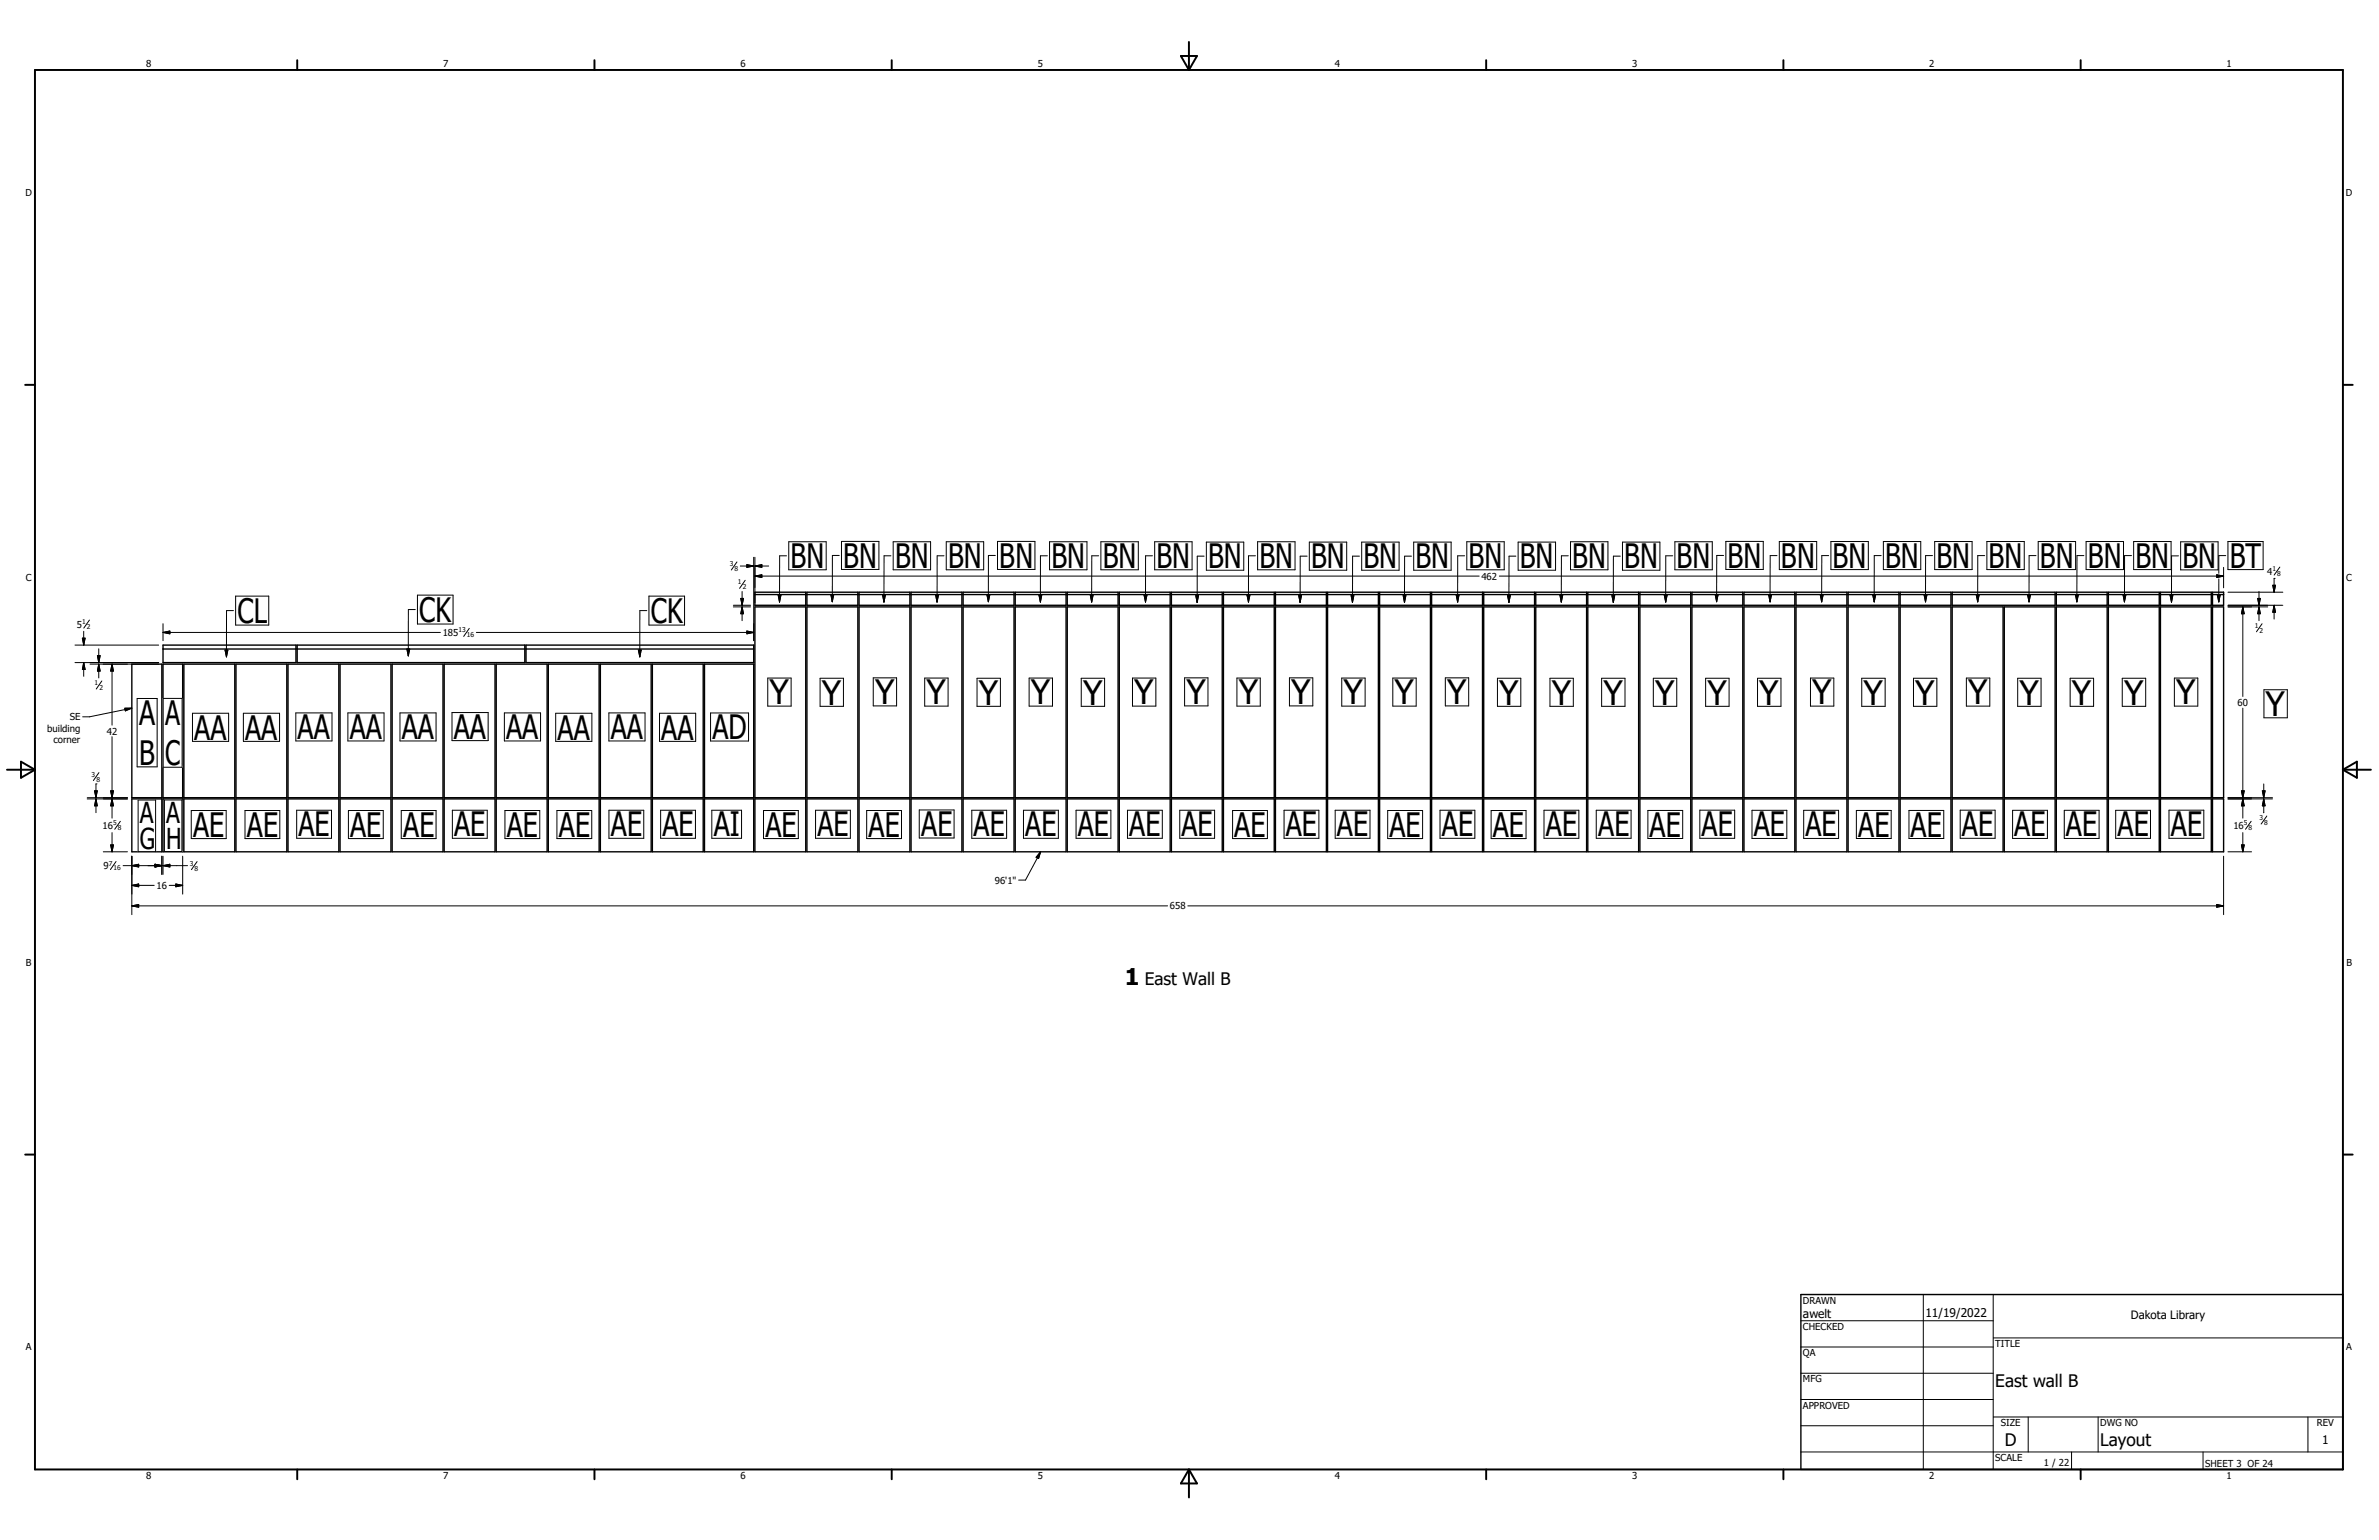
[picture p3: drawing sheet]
<svg xmlns="http://www.w3.org/2000/svg" width="864mm" height="559mm" viewBox="0 0 864 559" stroke-linecap="round" stroke-linejoin="round" font-family="sans-serif">
<defs><g id="words">
<g font-size="12.2">
<text x="287" y="206.1">BN</text>
<text x="306.1" y="206">BN</text>
<text x="324.9" y="206.1">BN</text>
<text x="344.2" y="206.1">BN</text>
<text x="362.8" y="206">BN</text>
<text x="381.7" y="206.1">BN</text>
<text x="400.3" y="206.1">BN</text>
<text x="419.8" y="206.1">BN</text>
<text x="438.6" y="206.3">BN</text>
<text x="457.2" y="206.1">BN</text>
<text x="475.9" y="206.3">BN</text>
<text x="495" y="206.3">BN</text>
<text x="513.8" y="206.3">BN</text>
<text x="533.1" y="206.1">BN</text>
<text x="551.7" y="206.3">BN</text>
<text x="570.7" y="206.1">BN</text>
<text x="589.6" y="206.3">BN</text>
<text x="608.6" y="206.1">BN</text>
<text x="627.1" y="206">BN</text>
<text x="646.5" y="206">BN</text>
<text x="665.3" y="206">BN</text>
<text x="684.3" y="206">BN</text>
<text x="702.9" y="206">BN</text>
<text x="721.9" y="206">BN</text>
<text x="740.5" y="206">BN</text>
<text x="757.9" y="206">BN</text>
<text x="775.2" y="206">BN</text>
<text x="792.2" y="206.2">BN</text>
<text x="809.4" y="206">BT</text>
<text x="86.2" y="226">CL</text>
<text x="152.2" y="225.6">CK</text>
<text x="236.2" y="226">CK</text>
<text x="279.4" y="255.6">Y</text>
<text x="298.4" y="255.6">Y</text>
<text x="317.7" y="255.5">Y</text>
<text x="336.3" y="255.6">Y</text>
<text x="355.3" y="255.6">Y</text>
<text x="374.2" y="255.6">Y</text>
<text x="393.1" y="255.6">Y</text>
<text x="411.8" y="255.6">Y</text>
<text x="430.7" y="255.5">Y</text>
<text x="449.7" y="255.6">Y</text>
<text x="468.7" y="255.5">Y</text>
<text x="487.7" y="255.6">Y</text>
<text x="506.2" y="255.6">Y</text>
<text x="525.3" y="255.5">Y</text>
<text x="544.2" y="255.6">Y</text>
<text x="563.3" y="255.6">Y</text>
<text x="582" y="255.6">Y</text>
<text x="600.8" y="255.6">Y</text>
<text x="619.8" y="255.6">Y</text>
<text x="638.6" y="255.6">Y</text>
<text x="657.9" y="255.6">Y</text>
<text x="676.4" y="255.6">Y</text>
<text x="695.2" y="255.6">Y</text>
<text x="714.5" y="255.6">Y</text>
<text x="733.1" y="255.6">Y</text>
<text x="752.1" y="255.6">Y</text>
<text x="771.1" y="255.6">Y</text>
<text x="790" y="255.6">Y</text>
<text x="50.5" y="263">A</text>
<text x="59.9" y="263">A</text>
<text x="822.4" y="259.8">Y</text>
<text x="70.5" y="268.4">AA</text>
<text x="89" y="268.4">AA</text>
<text x="108" y="268.2">AA</text>
<text x="127" y="268.2">AA</text>
<text x="145.8" y="268.2">AA</text>
<text x="164.8" y="268.1">AA</text>
<text x="183.8" y="268.2">AA</text>
<text x="202.4" y="268.4">AA</text>
<text x="221.7" y="268.2">AA</text>
<text x="240.1" y="268.4">AA</text>
<text x="258.6" y="268.3">AD</text>
<text x="50.5" y="277.6">B</text>
<text x="59.9" y="277.6">C</text>
<text x="70.1" y="303.6">AE</text>
<text x="89.6" y="303.6">AE</text>
<text x="108.4" y="303.5">AE</text>
<text x="127.1" y="303.6">AE</text>
<text x="146.3" y="303.6">AE</text>
<text x="164.9" y="303.5">AE</text>
<text x="184" y="303.6">AE</text>
<text x="202.8" y="303.6">AE</text>
<text x="221.7" y="303.5">AE</text>
<text x="240.5" y="303.5">AE</text>
<text x="259.1" y="303.5">AI</text>
<text x="277.8" y="303.6">AE</text>
<text x="296.7" y="303.5">AE</text>
<text x="315.2" y="303.6">AE</text>
<text x="334.3" y="303.4">AE</text>
<text x="353.4" y="303.5">AE</text>
<text x="372.2" y="303.5">AE</text>
<text x="391.3" y="303.5">AE</text>
<text x="409.9" y="303.5">AE</text>
<text x="428.9" y="303.5">AE</text>
<text x="448" y="303.6">AE</text>
<text x="466.8" y="303.5">AE</text>
<text x="485.3" y="303.5">AE</text>
<text x="504.4" y="303.6">AE</text>
<text x="523.4" y="303.5">AE</text>
<text x="541.9" y="303.6">AE</text>
<text x="561.1" y="303.5">AE</text>
<text x="580.1" y="303.5">AE</text>
<text x="598.8" y="303.6">AE</text>
<text x="617.7" y="303.5">AE</text>
<text x="636.6" y="303.5">AE</text>
<text x="655.4" y="303.5">AE</text>
<text x="674.5" y="303.6">AE</text>
<text x="693.6" y="303.6">AE</text>
<text x="712.2" y="303.5">AE</text>
<text x="731.2" y="303.5">AE</text>
<text x="750" y="303.5">AE</text>
<text x="768.6" y="303.5">AE</text>
<text x="788" y="303.5">AE</text>
</g>
<g font-size="10.5">
<text x="50.8" y="298.5">A</text>
<text x="60.4" y="298.5">A</text>
<text x="50.8" y="308.2">G</text>
<text x="60.4" y="308.2">H</text>
</g>
<text font-size="8.4" x="408.4" y="357.3">1</text>
<g font-size="6.3">
<text x="415.5" y="357.3">East Wall B</text>
<text x="724.3" y="503.2">East wall B</text>
<text x="727.8" y="524.7">D</text>
<text x="762.4" y="524.8">Layout</text>
</g>
<g font-size="4.4">
<text x="654.5" y="478.4">awelt</text>
<text x="698.9" y="477.8">11/19/2022</text>
<text x="842.9" y="524">1</text>
</g>
<text font-size="4.2" x="773.5" y="478.8">Dakota Library</text>
<g font-size="3.5">
<text x="53" y="24.4">8</text>
<text x="160.9" y="24.4">7</text>
<text x="268.8" y="24.4">6</text>
<text x="376.7" y="24.4">5</text>
<text x="484.6" y="24.4">4</text>
<text x="592.5" y="24.4">3</text>
<text x="700.4" y="24.4">2</text>
<text x="808.3" y="24.4">1</text>
<text x="9.2" y="71.1">D</text>
<text x="851.6" y="71.1">D</text>
<text x="823" y="208.5">4</text>
<text x="9.4" y="210.8">C</text>
<text x="537.8" y="210.4">462</text>
<text x="851.7" y="210.8">C</text>
<text x="27.9" y="227.7">5</text>
<text x="160.7" y="230.8">185</text>
<text x="812.2" y="256.1">60</text>
<text x="25.3" y="261.4">SE</text>
<text x="17.1" y="265.6">building</text>
<text x="19.4" y="269.7">corner</text>
<text x="38.8" y="266.5">42</text>
<text x="37.3" y="300.7">16</text>
<text x="810.7" y="300.7">16</text>
<text x="37.6" y="315.3">9</text>
<text x="56.8" y="322.5">16</text>
<text x="361.1" y="320.6">96'1&quot;</text>
<text x="424.6" y="329.9">658</text>
<text x="9.4" y="350.3">B</text>
<text x="851.7" y="350.3">B</text>
<text x="654.5" y="473">DRAWN</text>
<text x="654.5" y="482.6">CHECKED</text>
<text x="9.4" y="490">A</text>
<text x="724.3" y="488.7">TITLE</text>
<text x="851.7" y="490">A</text>
<text x="654.5" y="492.1">QA</text>
<text x="654.5" y="501.6">MFG</text>
<text x="654.5" y="511.2">APPROVED</text>
<text x="726.3" y="517.5">SIZE</text>
<text x="762.4" y="517.5">DWG NO</text>
<text x="841" y="517.4">REV</text>
<text x="724.3" y="530.2">SCALE</text>
<text x="742" y="531.9">1 / 22</text>
<text x="800.5" y="532.4">SHEET 3 OF 24</text>
<text x="53" y="536.7">8</text>
<text x="160.9" y="536.7">7</text>
<text x="268.8" y="536.7">6</text>
<text x="376.7" y="536.7">5</text>
<text x="484.6" y="536.7">4</text>
<text x="592.5" y="536.7">3</text>
<text x="700.4" y="536.7">2</text>
<text x="808.3" y="536.7">1</text>
</g>
<g font-size="2.4">
<text x="264.9" y="205.4">3</text>
<text x="266.6" y="207.2">8</text>
<text x="824.9" y="207.2">1</text>
<text x="826.6" y="209">8</text>
<text x="267.9" y="212">1</text>
<text x="269.6" y="213.8">2</text>
<text x="29.8" y="226.5">1</text>
<text x="818.5" y="227.8">1</text>
<text x="31.5" y="228.3">2</text>
<text x="166.4" y="229.4">13</text>
<text x="169.5" y="231.3">16</text>
<text x="820.2" y="229.6">2</text>
<text x="34.3" y="248.6">1</text>
<text x="36.1" y="250.4">2</text>
<text x="33.3" y="281.8">3</text>
<text x="35.1" y="283.6">8</text>
<text x="41.1" y="299.4">5</text>
<text x="814.5" y="299.4">5</text>
<text x="820.2" y="297.5">3</text>
<text x="821.9" y="299.3">8</text>
<text x="42.8" y="301.2">8</text>
<text x="816.3" y="301.2">8</text>
<text x="39.5" y="314.1">7</text>
<text x="41.2" y="315.8">16</text>
<text x="68.9" y="314.1">3</text>
<text x="70.7" y="315.9">8</text>
</g>
</g></defs>
<g fill="none" stroke="#000" stroke-width=".51">
<path d="M274 214.9h18.5v4.7h-18.5zM274 215.7h18.5M292.9 214.9h18.5v4.7h-18.5zM292.9 215.7h18.5M311.8 214.9h18.5v4.7h-18.5zM311.8 215.7h18.5M330.7 214.9h18.5v4.7h-18.5zM330.7 215.7h18.5M349.6 214.9h18.5v4.7h-18.5zM349.6 215.7h18.5M368.5 214.9h18.5v4.7h-18.5zM368.5 215.7h18.5"/>
<path d="M387.4 214.9h18.5v4.7h-18.5zM387.4 215.7h18.5M406.3 214.9h18.5v4.7h-18.5zM406.3 215.7h18.5M425.2 214.9h18.5v4.7h-18.5zM425.2 215.7h18.5M444.1 214.9h18.5v4.7h-18.5zM444.1 215.7h18.5M463 214.9h18.5v4.7h-18.5zM463 215.7h18.5M481.9 214.9h18.5v4.7h-18.5zM481.9 215.7h18.5"/>
<path d="M500.8 214.9h18.5v4.7h-18.5zM500.8 215.7h18.5M519.7 214.9h18.5v4.7h-18.5zM519.7 215.7h18.5M538.6 214.9h18.5v4.7h-18.5zM538.6 215.7h18.5M557.5 214.9h18.5v4.7h-18.5zM557.5 215.7h18.5M576.4 214.9h18.4v4.7h-18.4zM576.4 215.7h18.4M595.3 214.9h18.5v4.7h-18.5zM595.3 215.7h18.5"/>
<path d="M614.2 214.9h18.4v4.7h-18.4zM614.2 215.7h18.4M633.1 214.9h18.4v4.7h-18.4zM633.1 215.7h18.4M652 214.9h18.4v4.7h-18.4zM652 215.7h18.4M670.9 214.9h18.4v4.7h-18.4zM670.9 215.7h18.4M689.8 214.9h18.4v4.7h-18.4zM689.8 215.7h18.4M708.7 214.9h37.3v4.7h-37.3zM708.7 215.7h37.3"/>
<path d="M746.5 214.9h18.4v4.7h-18.4zM746.5 215.7h18.4M765.3 214.9h18.5v4.7h-18.5zM765.3 215.7h18.5M784.3 214.9h18.4v4.7h-18.4zM784.3 215.7h18.4M803.2 214.9h4v4.7h-4zM803.2 215.7h4M59.2 234.1h48.2v6.3h-48.2zM59.2 235.5h48.2M107.9 234.1h82.6v6.3h-82.6zM107.9 235.5h82.6"/>
<path d="M190.9 234.1h82.7v6.3h-82.7zM190.9 235.5h82.7M274 220.2h18.5v69.3h-18.5zM292.9 220.2h18.5v69.3h-18.5zM311.8 220.2h18.5v69.3h-18.5zM330.7 220.2h18.5v69.3h-18.5zM349.6 220.2h18.5v69.3h-18.5zM368.5 220.2h18.5v69.3h-18.5zM387.4 220.2h18.5v69.3h-18.5zM406.3 220.2h18.5v69.3h-18.5zM425.2 220.2h18.5v69.3h-18.5zM444.1 220.2h18.5v69.3h-18.5z"/>
<path d="M463 220.2h18.5v69.3h-18.5zM481.9 220.2h18.5v69.3h-18.5zM500.8 220.2h18.5v69.3h-18.5zM519.7 220.2h18.5v69.3h-18.5zM538.6 220.2h18.5v69.3h-18.5zM557.5 220.2h18.5v69.3h-18.5zM576.4 220.2h18.4v69.3h-18.4zM595.3 220.2h18.5v69.3h-18.5zM614.2 220.2h18.4v69.3h-18.4zM633.1 220.2h18.4v69.3h-18.4zM652 220.2h18.4v69.3h-18.4zM670.9 220.2h18.4v69.3h-18.4z"/>
<path d="M689.8 220.2h18.4v69.3h-18.4zM708.7 220.2h18.4v69.3h-18.4zM727.6 220.2h18.4v69.3h-18.4zM746.5 220.2h18.4v69.3h-18.4zM765.3 220.2h18.5v69.3h-18.5zM784.3 220.2h18.4v69.3h-18.4zM803.2 220.2h4v69.3h-4zM47.9 241h10.8v48.5h-10.8zM59.2 241h7.1v48.5h-7.1zM66.7 241h18.5v48.5h-18.5zM85.7 241h18.4v48.5h-18.4zM104.5 241h18.5v48.5h-18.5z"/>
<path d="M123.4 241h18.5v48.5h-18.5zM142.4 241h18.4v48.5h-18.4zM161.2 241h18.5v48.5h-18.5zM180.1 241h18.5v48.5h-18.5zM199 241h18.5v48.5h-18.5zM217.9 241h18.5v48.5h-18.5zM236.8 241h18.5v48.5h-18.5zM255.7 241h17.9v48.5h-17.9zM47.9 289.9h10.8v19.2h-10.8zM59.2 289.9h7.1v19.2h-7.1zM66.7 289.9h18.5v19.2h-18.5zM85.7 289.9h18.4v19.2h-18.4z"/>
<path d="M104.5 289.9h18.5v19.2h-18.5zM123.4 289.9h18.5v19.2h-18.5zM142.4 289.9h18.4v19.2h-18.4zM161.2 289.9h18.5v19.2h-18.5zM180.1 289.9h18.5v19.2h-18.5zM199 289.9h18.5v19.2h-18.5zM217.9 289.9h18.5v19.2h-18.5zM236.8 289.9h18.5v19.2h-18.5zM255.7 289.9h17.9v19.2h-17.9zM274 289.9h18.5v19.2h-18.5zM292.9 289.9h18.5v19.2h-18.5zM311.8 289.9h18.5v19.2h-18.5z"/>
<path d="M330.7 289.9h18.5v19.2h-18.5zM349.6 289.9h18.5v19.2h-18.5zM368.5 289.9h18.5v19.2h-18.5zM387.4 289.9h18.5v19.2h-18.5zM406.3 289.9h18.5v19.2h-18.5zM425.2 289.9h18.5v19.2h-18.5zM444.1 289.9h18.5v19.2h-18.5zM463 289.9h18.5v19.2h-18.5zM481.9 289.9h18.5v19.2h-18.5zM500.8 289.9h18.5v19.2h-18.5zM519.7 289.9h18.5v19.2h-18.5zM538.6 289.9h18.5v19.2h-18.5z"/>
<path d="M557.5 289.9h18.5v19.2h-18.5zM576.4 289.9h18.4v19.2h-18.4zM595.3 289.9h18.5v19.2h-18.5zM614.2 289.9h18.4v19.2h-18.4zM633.1 289.9h18.4v19.2h-18.4zM652 289.9h18.4v19.2h-18.4zM670.9 289.9h18.4v19.2h-18.4zM689.8 289.9h18.4v19.2h-18.4zM708.7 289.9h18.4v19.2h-18.4zM727.6 289.9h18.4v19.2h-18.4zM746.5 289.9h18.4v19.2h-18.4zM765.3 289.9h18.5v19.2h-18.5z"/>
<path d="M784.3 289.9h18.4v19.2h-18.4zM803.2 289.9h4v19.2h-4zM653.7 469.7h196.8v63.5h-196.8z"/>
</g>
<g fill="none" stroke="#000" stroke-width=".71">
<path d="M431.6 15.2v10.2M12.7 25.4h837.8v507.8h-837.8zM107.9 21.8v3.6M215.8 21.8v3.6M323.7 21.8v3.6M428.7 20.3h5.8l-2.9 5.1zM539.5 21.8v3.6M647.4 21.8v3.6M755.3 21.8v3.6M9.1 139.7h3.6M850.5 139.7h3.6M2.5 279.3h10.2"/>
<path d="M7.6 276.4l5.1 2.9-5.1 2.9zM850.5 279.3h10.2M850.5 279.3l5.1-2.9v5.8zM9.1 418.9h3.6M850.5 418.9h3.6M107.9 533.2v3.6M215.8 533.2v3.6M323.7 533.2v3.6M431.6 533.2v10.2M431.6 533.2l2.9 5.1h-5.8zM539.5 533.2v3.6M647.4 533.2v3.6"/>
<path d="M755.3 533.2v3.6"/>
</g>
<g fill="none" stroke="#000" stroke-width=".36">
<path d="M266.2 219.6h6.3M267.5 203.9l-2 2.9M268.7 205.4h4.9M268.9 217.1h1l-.5 2.5zM269.4 214.6v5M270.5 210.6l-2 2.9M271.1 204.9l2.5 .5-2.5 .5zM273.6 202.2v30.3M274 209l2.6-.4v.9zM274 205.4l2.6-.5v1zM274 209h263M274 202.2v16.4"/>
<path d="M274 205.4h5M544.3 209h262.9M804.7 208.6l2.5 .4-2.5 .5zM807.2 205.9v7.4M808.8 219.6h19.9M808.8 214.9h19.9M819.6 217.1h.9l-.5 2.5zM820 214.6v5M825 212.4h1l-.5 2.5zM825.5 219.6l.5 2.5h-1zM825.5 209.9h.1M825.5 209.9v5"/>
<path d="M825.5 219.6v5M827.6 205.8l-2.1 2.9M27.2 234.1h30.4M29.9 231.6h1l-.5 2.5zM30.4 229.1v5M32.5 225l-2.1 2.9M35.4 237.9h1l-.6 2.5zM35.8 235.4v5M59.2 229.5l2.5-.5v1zM59.2 229.5h100.7M59.2 226.3v6.2M170.4 228l-2.1 2.9"/>
<path d="M172.9 229.5h100.7M266.2 220.2h6.3M269.4 220.2l.5 2.5h-1zM269.4 220.2v5M271.1 229l2.5 .5-2.5 .5zM808.8 220.2h14.4M814.2 220.2l.5 2.5h-1zM814.2 220.2v32.5M820 220.2l.5 2.5h-.9zM820 220.2v5M821.2 226.3l-2.1 3M27.2 240.4h30.4"/>
<path d="M30.4 240.4l.5 2.5h-1zM30.4 240.4v5M32.7 241h24.9M35.8 241l.6 2.5h-1zM35.8 241v5M37 247.1l-2.1 2.9M40.7 241l.5 2.5h-1zM40.7 241v22.1M814.2 257v32.5M40.7 267.3v22.2M31.7 289.5h14.6M31.7 289.9h14.6"/>
<path d="M34.3 287h1l-.5 2.5zM34.8 289.9l.5 2.5h-1zM34.8 284.5h.1M34.8 284.5v5M34.8 289.9v5M35.9 280.3l-2 2.9M40.2 287h1l-.5 2.5zM40.7 289.9l.5 2.5h-1zM40.7 289.9v7M43.7 298l-2.1 2.9M808.8 289.5h16.1M808.8 289.9h16.1"/>
<path d="M813.7 287h1l-.5 2.5zM814.2 289.9l.5 2.5h-1zM814.2 289.9v7M817.2 298l-2.1 2.9M821.3 287h.9l-.4 2.5zM821.8 289.9l.4 2.5h-.9zM821.8 284.5v5M821.8 289.9v5M822.9 296.1l-2.1 2.9M37.5 309.1h8.8M40.2 306.6h1l-.5 2.5zM40.7 302.1v7"/>
<path d="M42.1 312.6l-2 2.9M44.7 314.1h14M47.9 314.1l2.4-.5v1zM47.9 310.7v21.2M56.3 313.6l2.4 .5-2.4 .5zM58.7 310.7v6.6M59.2 314.1l2.5-.5v1zM59.2 310.7v6.6M59.2 314.1h8.9M66.3 310.7v13.7M71.5 312.6l-2 3M807.2 310.7v21.2"/>
<path d="M808.8 309.1h8.5M813.7 306.6h1l-.5 2.5zM814.2 302.1v7M47.9 328.7l2.4-.5v1zM47.9 321.3l2.4-.5v1zM47.9 328.7h376M47.9 321.3h8.1M61.4 321.3h4.9M63.8 320.8l2.5 .5-2.5 .5zM431.2 328.7h376M804.7 328.2l2.5 .5-2.5 .5zM653.7 479.3h69.9"/>
<path d="M698.2 469.7v63.5M723.6 469.7v63.5M653.7 488.8h69.9M653.7 498.3h69.9M723.6 485.5h126.9M653.7 507.8h69.9M653.7 517.3h69.9M723.6 514.2h126.9M736.3 514.2v12.7M761.6 514.2v12.7M837.8 514.2v12.7M653.7 526.9h196.8"/>
<path d="M752 526.9v6.3M799.7 526.9v6.3"/>
</g>
<g fill="#000">
<path d="M268.9 217.1h1l-.5 2.5zM271.1 204.9l2.5 .5-2.5 .5zM274 209l2.6-.4v.9zM274 205.4l2.6-.5v1zM804.7 208.6l2.5 .4-2.5 .5zM819.6 217.1h.9l-.5 2.5zM825 212.4h1l-.5 2.5zM29.9 231.6h1l-.5 2.5zM35.4 237.9h1l-.6 2.5zM59.2 229.5l2.5-.5v1zM269.4 220.2l.5 2.5h-1zM271.1 229l2.5 .5-2.5 .5z"/>
<path d="M814.2 220.2l.5 2.5h-1zM820 220.2l.5 2.5h-.9zM825.5 219.6l.5 2.5h-1zM30.4 240.4l.5 2.5h-1zM35.8 241l.6 2.5h-1zM40.7 241l.5 2.5h-1zM34.3 287h1l-.5 2.5zM34.8 289.9l.5 2.5h-1zM40.2 287h1l-.5 2.5zM40.7 289.9l.5 2.5h-1zM813.7 287h1l-.5 2.5zM814.2 289.9l.5 2.5h-1z"/>
<path d="M821.3 287h.9l-.4 2.5zM821.8 289.9l.4 2.5h-.9zM40.2 306.6h1l-.5 2.5zM47.9 314.1l2.4-.5v1zM56.3 313.6l2.4 .5-2.4 .5zM59.2 314.1l2.5-.5v1zM813.7 306.6h1l-.5 2.5zM47.9 328.7l2.4-.5v1zM47.9 321.3l2.4-.5v1zM63.8 320.8l2.5 .5-2.5 .5zM804.7 328.2l2.5 .5-2.5 .5z"/>
</g>
<path d="M821.8 250.3h8.5v10.2z" fill="#fff"/>
<path d="M821.8 250.3h8.5v10.2z" fill="none" stroke="#fff" stroke-width=".36"/>
<path d="M821.8 250.3l8.5 10.2h-8.5z" fill="#fff"/>
<path d="M821.8 250.3l8.5 10.2h-8.5z" fill="none" stroke="#fff" stroke-width=".36"/>
<path d="M821.8 250.3h8.5v10.2h-8.5z" fill="none" stroke="#000" stroke-width=".36"/>
<path d="M789.3 246h8.5v10.2z" fill="#fff"/>
<path d="M789.3 246h8.5v10.2z" fill="none" stroke="#fff" stroke-width=".36"/>
<path d="M789.3 246l8.5 10.2h-8.5z" fill="#fff"/>
<path d="M789.3 246l8.5 10.2h-8.5z" fill="none" stroke="#fff" stroke-width=".36"/>
<path d="M789.3 246h8.5v10.2h-8.5z" fill="none" stroke="#000" stroke-width=".36"/>
<path d="M770.4 246.1h8.5v10.2z" fill="#fff"/>
<path d="M770.4 246.1h8.5v10.2z" fill="none" stroke="#fff" stroke-width=".36"/>
<path d="M770.4 246.1l8.5 10.2h-8.5z" fill="#fff"/>
<path d="M770.4 246.1l8.5 10.2h-8.5z" fill="none" stroke="#fff" stroke-width=".36"/>
<path d="M770.4 246.1h8.5v10.2h-8.5z" fill="none" stroke="#000" stroke-width=".36"/>
<path d="M751.5 246.1h8.5v10.2z" fill="#fff"/>
<path d="M751.5 246.1h8.5v10.2z" fill="none" stroke="#fff" stroke-width=".36"/>
<path d="M751.5 246.1l8.5 10.2h-8.5z" fill="#fff"/>
<path d="M751.5 246.1l8.5 10.2h-8.5z" fill="none" stroke="#fff" stroke-width=".36"/>
<path d="M751.5 246.1h8.5v10.2h-8.5z" fill="none" stroke="#000" stroke-width=".36"/>
<path d="M732.4 246.1h8.5v10.2z" fill="#fff"/>
<path d="M732.4 246.1h8.5v10.2z" fill="none" stroke="#fff" stroke-width=".36"/>
<path d="M732.4 246.1l8.5 10.2h-8.5z" fill="#fff"/>
<path d="M732.4 246.1l8.5 10.2h-8.5z" fill="none" stroke="#fff" stroke-width=".36"/>
<path d="M732.4 246.1h8.5v10.2h-8.5z" fill="none" stroke="#000" stroke-width=".36"/>
<path d="M713.8 246h8.5v10.2z" fill="#fff"/>
<path d="M713.8 246h8.5v10.2z" fill="none" stroke="#fff" stroke-width=".36"/>
<path d="M713.8 246l8.5 10.2h-8.5z" fill="#fff"/>
<path d="M713.8 246l8.5 10.2h-8.5z" fill="none" stroke="#fff" stroke-width=".36"/>
<path d="M713.8 246h8.5v10.2h-8.5z" fill="none" stroke="#000" stroke-width=".36"/>
<path d="M694.6 246.1h8.5v10.2z" fill="#fff"/>
<path d="M694.6 246.1h8.5v10.2z" fill="none" stroke="#fff" stroke-width=".36"/>
<path d="M694.6 246.1l8.5 10.2h-8.5z" fill="#fff"/>
<path d="M694.6 246.1l8.5 10.2h-8.5z" fill="none" stroke="#fff" stroke-width=".36"/>
<path d="M694.6 246.1h8.5v10.2h-8.5z" fill="none" stroke="#000" stroke-width=".36"/>
<path d="M675.8 246.1h8.5v10.2z" fill="#fff"/>
<path d="M675.8 246.1h8.5v10.2z" fill="none" stroke="#fff" stroke-width=".36"/>
<path d="M675.8 246.1l8.5 10.2h-8.5z" fill="#fff"/>
<path d="M675.8 246.1l8.5 10.2h-8.5z" fill="none" stroke="#fff" stroke-width=".36"/>
<path d="M675.8 246.1h8.5v10.2h-8.5z" fill="none" stroke="#000" stroke-width=".36"/>
<path d="M657.2 246h8.5v10.2z" fill="#fff"/>
<path d="M657.2 246h8.5v10.2z" fill="none" stroke="#fff" stroke-width=".36"/>
<path d="M657.2 246l8.5 10.2h-8.5z" fill="#fff"/>
<path d="M657.2 246l8.5 10.2h-8.5z" fill="none" stroke="#fff" stroke-width=".36"/>
<path d="M657.2 246h8.5v10.2h-8.5z" fill="none" stroke="#000" stroke-width=".36"/>
<path d="M638 246.1h8.5v10.2z" fill="#fff"/>
<path d="M638 246.1h8.5v10.2z" fill="none" stroke="#fff" stroke-width=".36"/>
<path d="M638 246.1l8.5 10.2h-8.5z" fill="#fff"/>
<path d="M638 246.1l8.5 10.2h-8.5z" fill="none" stroke="#fff" stroke-width=".36"/>
<path d="M638 246.1h8.5v10.2h-8.5z" fill="none" stroke="#000" stroke-width=".36"/>
<path d="M619.2 246.1h8.5v10.2z" fill="#fff"/>
<path d="M619.2 246.1h8.5v10.2z" fill="none" stroke="#fff" stroke-width=".36"/>
<path d="M619.2 246.1l8.5 10.2h-8.5z" fill="#fff"/>
<path d="M619.2 246.1l8.5 10.2h-8.5z" fill="none" stroke="#fff" stroke-width=".36"/>
<path d="M619.2 246.1h8.5v10.2h-8.5z" fill="none" stroke="#000" stroke-width=".36"/>
<path d="M600.2 246.1h8.5v10.2z" fill="#fff"/>
<path d="M600.2 246.1h8.5v10.2z" fill="none" stroke="#fff" stroke-width=".36"/>
<path d="M600.2 246.1l8.5 10.2h-8.5z" fill="#fff"/>
<path d="M600.2 246.1l8.5 10.2h-8.5z" fill="none" stroke="#fff" stroke-width=".36"/>
<path d="M600.2 246.1h8.5v10.2h-8.5z" fill="none" stroke="#000" stroke-width=".36"/>
<path d="M581.4 246.1h8.5v10.2z" fill="#fff"/>
<path d="M581.4 246.1h8.5v10.2z" fill="none" stroke="#fff" stroke-width=".36"/>
<path d="M581.4 246.1l8.5 10.2h-8.5z" fill="#fff"/>
<path d="M581.4 246.1l8.5 10.2h-8.5z" fill="none" stroke="#fff" stroke-width=".36"/>
<path d="M581.4 246.1h8.5v10.2h-8.5z" fill="none" stroke="#000" stroke-width=".36"/>
<path d="M562.6 246.1h8.5v10.2z" fill="#fff"/>
<path d="M562.6 246.1h8.5v10.2z" fill="none" stroke="#fff" stroke-width=".36"/>
<path d="M562.6 246.1l8.5 10.2h-8.5z" fill="#fff"/>
<path d="M562.6 246.1l8.5 10.2h-8.5z" fill="none" stroke="#fff" stroke-width=".36"/>
<path d="M562.6 246.1h8.5v10.2h-8.5z" fill="none" stroke="#000" stroke-width=".36"/>
<path d="M543.6 246.1h8.5v10.2z" fill="#fff"/>
<path d="M543.6 246.1h8.5v10.2z" fill="none" stroke="#fff" stroke-width=".36"/>
<path d="M543.6 246.1l8.5 10.2h-8.5z" fill="#fff"/>
<path d="M543.6 246.1l8.5 10.2h-8.5z" fill="none" stroke="#fff" stroke-width=".36"/>
<path d="M543.6 246.1h8.5v10.2h-8.5z" fill="none" stroke="#000" stroke-width=".36"/>
<path d="M524.7 246h8.4v10.1z" fill="#fff"/>
<path d="M524.7 246h8.4v10.1z" fill="none" stroke="#fff" stroke-width=".36"/>
<path d="M524.7 246l8.4 10.1h-8.4z" fill="#fff"/>
<path d="M524.7 246l8.4 10.1h-8.4z" fill="none" stroke="#fff" stroke-width=".36"/>
<path d="M524.7 246h8.4v10.1h-8.4z" fill="none" stroke="#000" stroke-width=".36"/>
<path d="M505.6 246h8.5v10.2z" fill="#fff"/>
<path d="M505.6 246h8.5v10.2z" fill="none" stroke="#fff" stroke-width=".36"/>
<path d="M505.6 246l8.5 10.2h-8.5z" fill="#fff"/>
<path d="M505.6 246l8.5 10.2h-8.5z" fill="none" stroke="#fff" stroke-width=".36"/>
<path d="M505.6 246h8.5v10.2h-8.5z" fill="none" stroke="#000" stroke-width=".36"/>
<path d="M487.1 246h8.5v10.2z" fill="#fff"/>
<path d="M487.1 246h8.5v10.2z" fill="none" stroke="#fff" stroke-width=".36"/>
<path d="M487.1 246l8.5 10.2h-8.5z" fill="#fff"/>
<path d="M487.1 246l8.5 10.2h-8.5z" fill="none" stroke="#fff" stroke-width=".36"/>
<path d="M487.1 246h8.5v10.2h-8.5z" fill="none" stroke="#000" stroke-width=".36"/>
<path d="M468.1 246h8.5v10.1z" fill="#fff"/>
<path d="M468.1 246h8.5v10.1z" fill="none" stroke="#fff" stroke-width=".36"/>
<path d="M468.1 246l8.5 10.1h-8.5z" fill="#fff"/>
<path d="M468.1 246l8.5 10.1h-8.5z" fill="none" stroke="#fff" stroke-width=".36"/>
<path d="M468.1 246h8.5v10.1h-8.5z" fill="none" stroke="#000" stroke-width=".36"/>
<path d="M449 246h8.5v10.2z" fill="#fff"/>
<path d="M449 246h8.5v10.2z" fill="none" stroke="#fff" stroke-width=".36"/>
<path d="M449 246l8.5 10.2h-8.5z" fill="#fff"/>
<path d="M449 246l8.5 10.2h-8.5z" fill="none" stroke="#fff" stroke-width=".36"/>
<path d="M449 246h8.5v10.2h-8.5z" fill="none" stroke="#000" stroke-width=".36"/>
<path d="M430 246h8.5v10.1z" fill="#fff"/>
<path d="M430 246h8.5v10.1z" fill="none" stroke="#fff" stroke-width=".36"/>
<path d="M430 246l8.5 10.1h-8.5z" fill="#fff"/>
<path d="M430 246l8.5 10.1h-8.5z" fill="none" stroke="#fff" stroke-width=".36"/>
<path d="M430 246h8.5v10.1h-8.5z" fill="none" stroke="#000" stroke-width=".36"/>
<path d="M411.1 246h8.5v10.2z" fill="#fff"/>
<path d="M411.1 246h8.5v10.2z" fill="none" stroke="#fff" stroke-width=".36"/>
<path d="M411.1 246l8.5 10.2h-8.5z" fill="#fff"/>
<path d="M411.1 246l8.5 10.2h-8.5z" fill="none" stroke="#fff" stroke-width=".36"/>
<path d="M411.1 246h8.5v10.2h-8.5z" fill="none" stroke="#000" stroke-width=".36"/>
<path d="M392.5 246.1h8.5v10.2z" fill="#fff"/>
<path d="M392.5 246.1h8.5v10.2z" fill="none" stroke="#fff" stroke-width=".36"/>
<path d="M392.5 246.1l8.5 10.2h-8.5z" fill="#fff"/>
<path d="M392.5 246.1l8.5 10.2h-8.5z" fill="none" stroke="#fff" stroke-width=".36"/>
<path d="M392.5 246.1h8.5v10.2h-8.5z" fill="none" stroke="#000" stroke-width=".36"/>
<path d="M373.6 246h8.5v10.2z" fill="#fff"/>
<path d="M373.6 246h8.5v10.2z" fill="none" stroke="#fff" stroke-width=".36"/>
<path d="M373.6 246l8.5 10.2h-8.5z" fill="#fff"/>
<path d="M373.6 246l8.5 10.2h-8.5z" fill="none" stroke="#fff" stroke-width=".36"/>
<path d="M373.6 246h8.5v10.2h-8.5z" fill="none" stroke="#000" stroke-width=".36"/>
<path d="M354.7 246.1h8.5v10.2z" fill="#fff"/>
<path d="M354.7 246.1h8.5v10.2z" fill="none" stroke="#fff" stroke-width=".36"/>
<path d="M354.7 246.1l8.5 10.2h-8.5z" fill="#fff"/>
<path d="M354.7 246.1l8.5 10.2h-8.5z" fill="none" stroke="#fff" stroke-width=".36"/>
<path d="M354.7 246.1h8.5v10.2h-8.5z" fill="none" stroke="#000" stroke-width=".36"/>
<path d="M335.7 246h8.5v10.2z" fill="#fff"/>
<path d="M335.7 246h8.5v10.2z" fill="none" stroke="#fff" stroke-width=".36"/>
<path d="M335.7 246l8.5 10.2h-8.5z" fill="#fff"/>
<path d="M335.7 246l8.5 10.2h-8.5z" fill="none" stroke="#fff" stroke-width=".36"/>
<path d="M335.7 246h8.5v10.2h-8.5z" fill="none" stroke="#000" stroke-width=".36"/>
<path d="M317 246h8.5v10.1z" fill="#fff"/>
<path d="M317 246h8.5v10.1z" fill="none" stroke="#fff" stroke-width=".36"/>
<path d="M317 246l8.5 10.1h-8.5z" fill="#fff"/>
<path d="M317 246l8.5 10.1h-8.5z" fill="none" stroke="#fff" stroke-width=".36"/>
<path d="M317 246h8.5v10.1h-8.5z" fill="none" stroke="#000" stroke-width=".36"/>
<path d="M297.7 246.1h8.5v10.2z" fill="#fff"/>
<path d="M297.7 246.1h8.5v10.2z" fill="none" stroke="#fff" stroke-width=".36"/>
<path d="M297.7 246.1l8.5 10.2h-8.5z" fill="#fff"/>
<path d="M297.7 246.1l8.5 10.2h-8.5z" fill="none" stroke="#fff" stroke-width=".36"/>
<path d="M297.7 246.1h8.5v10.2h-8.5z" fill="none" stroke="#000" stroke-width=".36"/>
<path d="M278.7 246h8.5v10.2z" fill="#fff"/>
<path d="M278.7 246h8.5v10.2z" fill="none" stroke="#fff" stroke-width=".36"/>
<path d="M278.7 246l8.5 10.2h-8.5z" fill="#fff"/>
<path d="M278.7 246l8.5 10.2h-8.5z" fill="none" stroke="#fff" stroke-width=".36"/>
<path d="M278.7 246h8.5v10.2h-8.5z" fill="none" stroke="#000" stroke-width=".36"/>
<path d="M49.8 253.5h7.2v24.8z" fill="#fff"/>
<path d="M49.8 253.5h7.2v24.8z" fill="none" stroke="#fff" stroke-width=".36"/>
<path d="M49.8 253.5l7.2 24.8h-7.2z" fill="#fff"/>
<path d="M49.8 253.5l7.2 24.8h-7.2z" fill="none" stroke="#fff" stroke-width=".36"/>
<path d="M49.8 253.5h7.2v24.8h-7.2z" fill="none" stroke="#000" stroke-width=".36"/>
<path d="M239.4 258.8h13.1v10.2z" fill="#fff"/>
<path d="M239.4 258.8h13.1v10.2z" fill="none" stroke="#fff" stroke-width=".36"/>
<path d="M239.4 258.8l13.1 10.2h-13.1z" fill="#fff"/>
<path d="M239.4 258.8l13.1 10.2h-13.1z" fill="none" stroke="#fff" stroke-width=".36"/>
<path d="M239.4 258.8h13.1v10.2h-13.1z" fill="none" stroke="#000" stroke-width=".36"/>
<path d="M221 258.7h13.2v10.2z" fill="#fff"/>
<path d="M221 258.7h13.2v10.2z" fill="none" stroke="#fff" stroke-width=".36"/>
<path d="M221 258.7l13.2 10.2h-13.2z" fill="#fff"/>
<path d="M221 258.7l13.2 10.2h-13.2z" fill="none" stroke="#fff" stroke-width=".36"/>
<path d="M221 258.7h13.2v10.2h-13.2z" fill="none" stroke="#000" stroke-width=".36"/>
<path d="M201.7 258.8h13.2v10.2z" fill="#fff"/>
<path d="M201.7 258.8h13.2v10.2z" fill="none" stroke="#fff" stroke-width=".36"/>
<path d="M201.7 258.8l13.2 10.2h-13.2z" fill="#fff"/>
<path d="M201.7 258.8l13.2 10.2h-13.2z" fill="none" stroke="#fff" stroke-width=".36"/>
<path d="M201.7 258.8h13.2v10.2h-13.2z" fill="none" stroke="#000" stroke-width=".36"/>
<path d="M183.1 258.7h13.1v10.2z" fill="#fff"/>
<path d="M183.1 258.7h13.1v10.2z" fill="none" stroke="#fff" stroke-width=".36"/>
<path d="M183.1 258.7l13.1 10.2h-13.1z" fill="#fff"/>
<path d="M183.1 258.7l13.1 10.2h-13.1z" fill="none" stroke="#fff" stroke-width=".36"/>
<path d="M183.1 258.7h13.1v10.2h-13.1z" fill="none" stroke="#000" stroke-width=".36"/>
<path d="M164.1 258.6h13.1v10.1z" fill="#fff"/>
<path d="M164.1 258.6h13.1v10.1z" fill="none" stroke="#fff" stroke-width=".36"/>
<path d="M164.1 258.6l13.1 10.1h-13.1z" fill="#fff"/>
<path d="M164.1 258.6l13.1 10.1h-13.1z" fill="none" stroke="#fff" stroke-width=".36"/>
<path d="M164.1 258.6h13.1v10.1h-13.1z" fill="none" stroke="#000" stroke-width=".36"/>
<path d="M145.2 258.7h13.1v10.2z" fill="#fff"/>
<path d="M145.2 258.7h13.1v10.2z" fill="none" stroke="#fff" stroke-width=".36"/>
<path d="M145.2 258.7l13.1 10.2h-13.1z" fill="#fff"/>
<path d="M145.2 258.7l13.1 10.2h-13.1z" fill="none" stroke="#fff" stroke-width=".36"/>
<path d="M145.2 258.7h13.1v10.2h-13.1z" fill="none" stroke="#000" stroke-width=".36"/>
<path d="M126.3 258.7h13.1v10.2z" fill="#fff"/>
<path d="M126.3 258.7h13.1v10.2z" fill="none" stroke="#fff" stroke-width=".36"/>
<path d="M126.3 258.7l13.1 10.2h-13.1z" fill="#fff"/>
<path d="M126.3 258.7l13.1 10.2h-13.1z" fill="none" stroke="#fff" stroke-width=".36"/>
<path d="M126.3 258.7h13.1v10.2h-13.1z" fill="none" stroke="#000" stroke-width=".36"/>
<path d="M107.4 258.7h13.1v10.2z" fill="#fff"/>
<path d="M107.4 258.7h13.1v10.2z" fill="none" stroke="#fff" stroke-width=".36"/>
<path d="M107.4 258.7l13.1 10.2h-13.1z" fill="#fff"/>
<path d="M107.4 258.7l13.1 10.2h-13.1z" fill="none" stroke="#fff" stroke-width=".36"/>
<path d="M107.4 258.7h13.1v10.2h-13.1z" fill="none" stroke="#000" stroke-width=".36"/>
<path d="M88.3 258.8h13.2v10.2z" fill="#fff"/>
<path d="M88.3 258.8h13.2v10.2z" fill="none" stroke="#fff" stroke-width=".36"/>
<path d="M88.3 258.8l13.2 10.2h-13.2z" fill="#fff"/>
<path d="M88.3 258.8l13.2 10.2h-13.2z" fill="none" stroke="#fff" stroke-width=".36"/>
<path d="M88.3 258.8h13.2v10.2h-13.2z" fill="none" stroke="#000" stroke-width=".36"/>
<path d="M69.9 258.8h13.1v10.2z" fill="#fff"/>
<path d="M69.9 258.8h13.1v10.2z" fill="none" stroke="#fff" stroke-width=".36"/>
<path d="M69.9 258.8l13.1 10.2h-13.1z" fill="#fff"/>
<path d="M69.9 258.8l13.1 10.2h-13.1z" fill="none" stroke="#fff" stroke-width=".36"/>
<path d="M69.9 258.8h13.1v10.2h-13.1z" fill="none" stroke="#000" stroke-width=".36"/>
<path d="M257.9 258.7h13.8v10.2z" fill="#fff"/>
<path d="M257.9 258.7h13.8v10.2z" fill="none" stroke="#fff" stroke-width=".36"/>
<path d="M257.9 258.7l13.8 10.2h-13.8z" fill="#fff"/>
<path d="M257.9 258.7l13.8 10.2h-13.8z" fill="none" stroke="#fff" stroke-width=".36"/>
<path d="M257.9 258.7h13.8v10.2h-13.8z" fill="none" stroke="#000" stroke-width=".36"/>
<path d="M768 294h12.7v10.2z" fill="#fff"/>
<path d="M768 294h12.7v10.2z" fill="none" stroke="#fff" stroke-width=".36"/>
<path d="M768 294l12.7 10.2h-12.7z" fill="#fff"/>
<path d="M768 294l12.7 10.2h-12.7z" fill="none" stroke="#fff" stroke-width=".36"/>
<path d="M768 294h12.7v10.2h-12.7z" fill="none" stroke="#000" stroke-width=".36"/>
<path d="M787.4 294h12.6v10.2z" fill="#fff"/>
<path d="M787.4 294h12.6v10.2z" fill="none" stroke="#fff" stroke-width=".36"/>
<path d="M787.4 294l12.6 10.2h-12.6z" fill="#fff"/>
<path d="M787.4 294l12.6 10.2h-12.6z" fill="none" stroke="#fff" stroke-width=".36"/>
<path d="M787.4 294h12.6v10.2h-12.6z" fill="none" stroke="#000" stroke-width=".36"/>
<path d="M749.4 294h12.6v10.2z" fill="#fff"/>
<path d="M749.4 294h12.6v10.2z" fill="none" stroke="#fff" stroke-width=".36"/>
<path d="M749.4 294l12.6 10.2h-12.6z" fill="#fff"/>
<path d="M749.4 294l12.6 10.2h-12.6z" fill="none" stroke="#fff" stroke-width=".36"/>
<path d="M749.4 294h12.6v10.2h-12.6z" fill="none" stroke="#000" stroke-width=".36"/>
<path d="M730.6 294h12.6v10.2z" fill="#fff"/>
<path d="M730.6 294h12.6v10.2z" fill="none" stroke="#fff" stroke-width=".36"/>
<path d="M730.6 294l12.6 10.2h-12.6z" fill="#fff"/>
<path d="M730.6 294l12.6 10.2h-12.6z" fill="none" stroke="#fff" stroke-width=".36"/>
<path d="M730.6 294h12.6v10.2h-12.6z" fill="none" stroke="#000" stroke-width=".36"/>
<path d="M711.6 294h12.6v10.2z" fill="#fff"/>
<path d="M711.6 294h12.6v10.2z" fill="none" stroke="#fff" stroke-width=".36"/>
<path d="M711.6 294l12.6 10.2h-12.6z" fill="#fff"/>
<path d="M711.6 294l12.6 10.2h-12.6z" fill="none" stroke="#fff" stroke-width=".36"/>
<path d="M711.6 294h12.6v10.2h-12.6z" fill="none" stroke="#000" stroke-width=".36"/>
<path d="M693 294.1h12.6v10.2z" fill="#fff"/>
<path d="M693 294.1h12.6v10.2z" fill="none" stroke="#fff" stroke-width=".36"/>
<path d="M693 294.1l12.6 10.2h-12.6z" fill="#fff"/>
<path d="M693 294.1l12.6 10.2h-12.6z" fill="none" stroke="#fff" stroke-width=".36"/>
<path d="M693 294.1h12.6v10.2h-12.6z" fill="none" stroke="#000" stroke-width=".36"/>
<path d="M673.9 294.1h12.6v10.2z" fill="#fff"/>
<path d="M673.9 294.1h12.6v10.2z" fill="none" stroke="#fff" stroke-width=".36"/>
<path d="M673.9 294.1l12.6 10.2h-12.6z" fill="#fff"/>
<path d="M673.9 294.1l12.6 10.2h-12.6z" fill="none" stroke="#fff" stroke-width=".36"/>
<path d="M673.9 294.1h12.6v10.2h-12.6z" fill="none" stroke="#000" stroke-width=".36"/>
<path d="M654.8 294h12.6v10.2z" fill="#fff"/>
<path d="M654.8 294h12.6v10.2z" fill="none" stroke="#fff" stroke-width=".36"/>
<path d="M654.8 294l12.6 10.2h-12.6z" fill="#fff"/>
<path d="M654.8 294l12.6 10.2h-12.6z" fill="none" stroke="#fff" stroke-width=".36"/>
<path d="M654.8 294h12.6v10.2h-12.6z" fill="none" stroke="#000" stroke-width=".36"/>
<path d="M636 294h12.6v10.2z" fill="#fff"/>
<path d="M636 294h12.6v10.2z" fill="none" stroke="#fff" stroke-width=".36"/>
<path d="M636 294l12.6 10.2h-12.6z" fill="#fff"/>
<path d="M636 294l12.6 10.2h-12.6z" fill="none" stroke="#fff" stroke-width=".36"/>
<path d="M636 294h12.6v10.2h-12.6z" fill="none" stroke="#000" stroke-width=".36"/>
<path d="M617.1 294h12.6v10.2z" fill="#fff"/>
<path d="M617.1 294h12.6v10.2z" fill="none" stroke="#fff" stroke-width=".36"/>
<path d="M617.1 294l12.6 10.2h-12.6z" fill="#fff"/>
<path d="M617.1 294l12.6 10.2h-12.6z" fill="none" stroke="#fff" stroke-width=".36"/>
<path d="M617.1 294h12.6v10.2h-12.6z" fill="none" stroke="#000" stroke-width=".36"/>
<path d="M598.2 294.1h12.6v10.2z" fill="#fff"/>
<path d="M598.2 294.1h12.6v10.2z" fill="none" stroke="#fff" stroke-width=".36"/>
<path d="M598.2 294.1l12.6 10.2h-12.6z" fill="#fff"/>
<path d="M598.2 294.1l12.6 10.2h-12.6z" fill="none" stroke="#fff" stroke-width=".36"/>
<path d="M598.2 294.1h12.6v10.2h-12.6z" fill="none" stroke="#000" stroke-width=".36"/>
<path d="M579.5 294h12.6v10.2z" fill="#fff"/>
<path d="M579.5 294h12.6v10.2z" fill="none" stroke="#fff" stroke-width=".36"/>
<path d="M579.5 294l12.6 10.2h-12.6z" fill="#fff"/>
<path d="M579.5 294l12.6 10.2h-12.6z" fill="none" stroke="#fff" stroke-width=".36"/>
<path d="M579.5 294h12.6v10.2h-12.6z" fill="none" stroke="#000" stroke-width=".36"/>
<path d="M560.5 294h12.6v10.2z" fill="#fff"/>
<path d="M560.5 294h12.6v10.2z" fill="none" stroke="#fff" stroke-width=".36"/>
<path d="M560.5 294l12.6 10.2h-12.6z" fill="#fff"/>
<path d="M560.5 294l12.6 10.2h-12.6z" fill="none" stroke="#fff" stroke-width=".36"/>
<path d="M560.5 294h12.6v10.2h-12.6z" fill="none" stroke="#000" stroke-width=".36"/>
<path d="M541.3 294.1h12.7v10.2z" fill="#fff"/>
<path d="M541.3 294.1h12.7v10.2z" fill="none" stroke="#fff" stroke-width=".36"/>
<path d="M541.3 294.1l12.7 10.2h-12.7z" fill="#fff"/>
<path d="M541.3 294.1l12.7 10.2h-12.7z" fill="none" stroke="#fff" stroke-width=".36"/>
<path d="M541.3 294.1h12.7v10.2h-12.7z" fill="none" stroke="#000" stroke-width=".36"/>
<path d="M522.7 294h12.7v10.2z" fill="#fff"/>
<path d="M522.7 294h12.7v10.2z" fill="none" stroke="#fff" stroke-width=".36"/>
<path d="M522.7 294l12.7 10.2h-12.7z" fill="#fff"/>
<path d="M522.7 294l12.7 10.2h-12.7z" fill="none" stroke="#fff" stroke-width=".36"/>
<path d="M522.7 294h12.7v10.2h-12.7z" fill="none" stroke="#000" stroke-width=".36"/>
<path d="M503.7 294.1h12.7v10.2z" fill="#fff"/>
<path d="M503.7 294.1h12.7v10.2z" fill="none" stroke="#fff" stroke-width=".36"/>
<path d="M503.7 294.1l12.7 10.2h-12.7z" fill="#fff"/>
<path d="M503.7 294.1l12.7 10.2h-12.7z" fill="none" stroke="#fff" stroke-width=".36"/>
<path d="M503.7 294.1h12.7v10.2h-12.7z" fill="none" stroke="#000" stroke-width=".36"/>
<path d="M484.7 294h12.6v10.2z" fill="#fff"/>
<path d="M484.7 294h12.6v10.2z" fill="none" stroke="#fff" stroke-width=".36"/>
<path d="M484.7 294l12.6 10.2h-12.6z" fill="#fff"/>
<path d="M484.7 294l12.6 10.2h-12.6z" fill="none" stroke="#fff" stroke-width=".36"/>
<path d="M484.7 294h12.6v10.2h-12.6z" fill="none" stroke="#000" stroke-width=".36"/>
<path d="M466.1 294h12.7v10.2z" fill="#fff"/>
<path d="M466.1 294h12.7v10.2z" fill="none" stroke="#fff" stroke-width=".36"/>
<path d="M466.1 294l12.7 10.2h-12.7z" fill="#fff"/>
<path d="M466.1 294l12.7 10.2h-12.7z" fill="none" stroke="#fff" stroke-width=".36"/>
<path d="M466.1 294h12.7v10.2h-12.7z" fill="none" stroke="#000" stroke-width=".36"/>
<path d="M447.4 294.1h12.7v10.2z" fill="#fff"/>
<path d="M447.4 294.1h12.7v10.2z" fill="none" stroke="#fff" stroke-width=".36"/>
<path d="M447.4 294.1l12.7 10.2h-12.7z" fill="#fff"/>
<path d="M447.4 294.1l12.7 10.2h-12.7z" fill="none" stroke="#fff" stroke-width=".36"/>
<path d="M447.4 294.1h12.7v10.2h-12.7z" fill="none" stroke="#000" stroke-width=".36"/>
<path d="M428.3 294h12.6v10.2z" fill="#fff"/>
<path d="M428.3 294h12.6v10.2z" fill="none" stroke="#fff" stroke-width=".36"/>
<path d="M428.3 294l12.6 10.2h-12.6z" fill="#fff"/>
<path d="M428.3 294l12.6 10.2h-12.6z" fill="none" stroke="#fff" stroke-width=".36"/>
<path d="M428.3 294h12.6v10.2h-12.6z" fill="none" stroke="#000" stroke-width=".36"/>
<path d="M409.3 294h12.6v10.2z" fill="#fff"/>
<path d="M409.3 294h12.6v10.2z" fill="none" stroke="#fff" stroke-width=".36"/>
<path d="M409.3 294l12.6 10.2h-12.6z" fill="#fff"/>
<path d="M409.3 294l12.6 10.2h-12.6z" fill="none" stroke="#fff" stroke-width=".36"/>
<path d="M409.3 294h12.6v10.2h-12.6z" fill="none" stroke="#000" stroke-width=".36"/>
<path d="M390.6 294h12.7v10.2z" fill="#fff"/>
<path d="M390.6 294h12.7v10.2z" fill="none" stroke="#fff" stroke-width=".36"/>
<path d="M390.6 294l12.7 10.2h-12.7z" fill="#fff"/>
<path d="M390.6 294l12.7 10.2h-12.7z" fill="none" stroke="#fff" stroke-width=".36"/>
<path d="M390.6 294h12.7v10.2h-12.7z" fill="none" stroke="#000" stroke-width=".36"/>
<path d="M371.5 294h12.7v10.2z" fill="#fff"/>
<path d="M371.5 294h12.7v10.2z" fill="none" stroke="#fff" stroke-width=".36"/>
<path d="M371.5 294l12.7 10.2h-12.7z" fill="#fff"/>
<path d="M371.5 294l12.7 10.2h-12.7z" fill="none" stroke="#fff" stroke-width=".36"/>
<path d="M371.5 294h12.7v10.2h-12.7z" fill="none" stroke="#000" stroke-width=".36"/>
<path d="M352.8 294h12.6v10.2z" fill="#fff"/>
<path d="M352.8 294h12.6v10.2z" fill="none" stroke="#fff" stroke-width=".36"/>
<path d="M352.8 294l12.6 10.2h-12.6z" fill="#fff"/>
<path d="M352.8 294l12.6 10.2h-12.6z" fill="none" stroke="#fff" stroke-width=".36"/>
<path d="M352.8 294h12.6v10.2h-12.6z" fill="none" stroke="#000" stroke-width=".36"/>
<path d="M333.7 293.9h12.6v10.2z" fill="#fff"/>
<path d="M333.7 293.9h12.6v10.2z" fill="none" stroke="#fff" stroke-width=".36"/>
<path d="M333.7 293.9l12.6 10.2h-12.6z" fill="#fff"/>
<path d="M333.7 293.9l12.6 10.2h-12.6z" fill="none" stroke="#fff" stroke-width=".36"/>
<path d="M333.7 293.9h12.6v10.2h-12.6z" fill="none" stroke="#000" stroke-width=".36"/>
<path d="M314.6 294.1h12.7v10.2z" fill="#fff"/>
<path d="M314.6 294.1h12.7v10.2z" fill="none" stroke="#fff" stroke-width=".36"/>
<path d="M314.6 294.1l12.7 10.2h-12.7z" fill="#fff"/>
<path d="M314.6 294.1l12.7 10.2h-12.7z" fill="none" stroke="#fff" stroke-width=".36"/>
<path d="M314.6 294.1h12.7v10.2h-12.7z" fill="none" stroke="#000" stroke-width=".36"/>
<path d="M296.1 294h12.6v10.2z" fill="#fff"/>
<path d="M296.1 294h12.6v10.2z" fill="none" stroke="#fff" stroke-width=".36"/>
<path d="M296.1 294l12.6 10.2h-12.6z" fill="#fff"/>
<path d="M296.1 294l12.6 10.2h-12.6z" fill="none" stroke="#fff" stroke-width=".36"/>
<path d="M296.1 294h12.6v10.2h-12.6z" fill="none" stroke="#000" stroke-width=".36"/>
<path d="M277.2 294.1h12.6v10.2z" fill="#fff"/>
<path d="M277.2 294.1h12.6v10.2z" fill="none" stroke="#fff" stroke-width=".36"/>
<path d="M277.2 294.1l12.6 10.2h-12.6z" fill="#fff"/>
<path d="M277.2 294.1l12.6 10.2h-12.6z" fill="none" stroke="#fff" stroke-width=".36"/>
<path d="M277.2 294.1h12.6v10.2h-12.6z" fill="none" stroke="#000" stroke-width=".36"/>
<path d="M258.4 294h10.8v10.2z" fill="#fff"/>
<path d="M258.4 294h10.8v10.2z" fill="none" stroke="#fff" stroke-width=".36"/>
<path d="M258.4 294l10.8 10.2h-10.8z" fill="#fff"/>
<path d="M258.4 294l10.8 10.2h-10.8z" fill="none" stroke="#fff" stroke-width=".36"/>
<path d="M258.4 294h10.8v10.2h-10.8z" fill="none" stroke="#000" stroke-width=".36"/>
<path d="M239.8 294h12.7v10.2z" fill="#fff"/>
<path d="M239.8 294h12.7v10.2z" fill="none" stroke="#fff" stroke-width=".36"/>
<path d="M239.8 294l12.7 10.2h-12.7z" fill="#fff"/>
<path d="M239.8 294l12.7 10.2h-12.7z" fill="none" stroke="#fff" stroke-width=".36"/>
<path d="M239.8 294h12.7v10.2h-12.7z" fill="none" stroke="#000" stroke-width=".36"/>
<path d="M221.1 294h12.6v10.2z" fill="#fff"/>
<path d="M221.1 294h12.6v10.2z" fill="none" stroke="#fff" stroke-width=".36"/>
<path d="M221.1 294l12.6 10.2h-12.6z" fill="#fff"/>
<path d="M221.1 294l12.6 10.2h-12.6z" fill="none" stroke="#fff" stroke-width=".36"/>
<path d="M221.1 294h12.6v10.2h-12.6z" fill="none" stroke="#000" stroke-width=".36"/>
<path d="M202.2 294.1h12.6v10.2z" fill="#fff"/>
<path d="M202.2 294.1h12.6v10.2z" fill="none" stroke="#fff" stroke-width=".36"/>
<path d="M202.2 294.1l12.6 10.2h-12.6z" fill="#fff"/>
<path d="M202.2 294.1l12.6 10.2h-12.6z" fill="none" stroke="#fff" stroke-width=".36"/>
<path d="M202.2 294.1h12.6v10.2h-12.6z" fill="none" stroke="#000" stroke-width=".36"/>
<path d="M183.3 294.1h12.6v10.2z" fill="#fff"/>
<path d="M183.3 294.1h12.6v10.2z" fill="none" stroke="#fff" stroke-width=".36"/>
<path d="M183.3 294.1l12.6 10.2h-12.6z" fill="#fff"/>
<path d="M183.3 294.1l12.6 10.2h-12.6z" fill="none" stroke="#fff" stroke-width=".36"/>
<path d="M183.3 294.1h12.6v10.2h-12.6z" fill="none" stroke="#000" stroke-width=".36"/>
<path d="M164.2 294h12.7v10.2z" fill="#fff"/>
<path d="M164.2 294h12.7v10.2z" fill="none" stroke="#fff" stroke-width=".36"/>
<path d="M164.2 294l12.7 10.2h-12.7z" fill="#fff"/>
<path d="M164.2 294l12.7 10.2h-12.7z" fill="none" stroke="#fff" stroke-width=".36"/>
<path d="M164.2 294h12.7v10.2h-12.7z" fill="none" stroke="#000" stroke-width=".36"/>
<path d="M145.7 294.1h12.6v10.2z" fill="#fff"/>
<path d="M145.7 294.1h12.6v10.2z" fill="none" stroke="#fff" stroke-width=".36"/>
<path d="M145.7 294.1l12.6 10.2h-12.6z" fill="#fff"/>
<path d="M145.7 294.1l12.6 10.2h-12.6z" fill="none" stroke="#fff" stroke-width=".36"/>
<path d="M145.7 294.1h12.6v10.2h-12.6z" fill="none" stroke="#000" stroke-width=".36"/>
<path d="M126.5 294.1h12.6v10.2z" fill="#fff"/>
<path d="M126.5 294.1h12.6v10.2z" fill="none" stroke="#fff" stroke-width=".36"/>
<path d="M126.5 294.1l12.6 10.2h-12.6z" fill="#fff"/>
<path d="M126.5 294.1l12.6 10.2h-12.6z" fill="none" stroke="#fff" stroke-width=".36"/>
<path d="M126.5 294.1h12.6v10.2h-12.6z" fill="none" stroke="#000" stroke-width=".36"/>
<path d="M107.7 294h12.6v10.2z" fill="#fff"/>
<path d="M107.7 294h12.6v10.2z" fill="none" stroke="#fff" stroke-width=".36"/>
<path d="M107.7 294l12.6 10.2h-12.6z" fill="#fff"/>
<path d="M107.7 294l12.6 10.2h-12.6z" fill="none" stroke="#fff" stroke-width=".36"/>
<path d="M107.7 294h12.6v10.2h-12.6z" fill="none" stroke="#000" stroke-width=".36"/>
<path d="M88.9 294.1h12.7v10.2z" fill="#fff"/>
<path d="M88.9 294.1h12.7v10.2z" fill="none" stroke="#fff" stroke-width=".36"/>
<path d="M88.9 294.1l12.7 10.2h-12.7z" fill="#fff"/>
<path d="M88.9 294.1l12.7 10.2h-12.7z" fill="none" stroke="#fff" stroke-width=".36"/>
<path d="M88.9 294.1h12.7v10.2h-12.7z" fill="none" stroke="#000" stroke-width=".36"/>
<path d="M69.4 294.1h12.7v10.2z" fill="#fff"/>
<path d="M69.4 294.1h12.7v10.2z" fill="none" stroke="#fff" stroke-width=".36"/>
<path d="M69.4 294.1l12.7 10.2h-12.7z" fill="#fff"/>
<path d="M69.4 294.1l12.7 10.2h-12.7z" fill="none" stroke="#fff" stroke-width=".36"/>
<path d="M69.4 294.1h12.7v10.2h-12.7z" fill="none" stroke="#000" stroke-width=".36"/>
<path d="M50.1 290.3h6.4v18.7z" fill="#fff"/>
<path d="M50.1 290.3h6.4v18.7z" fill="none" stroke="#fff" stroke-width=".36"/>
<path d="M50.1 290.3l6.4 18.7h-6.4z" fill="#fff"/>
<path d="M50.1 290.3l6.4 18.7h-6.4z" fill="none" stroke="#fff" stroke-width=".36"/>
<path d="M50.1 290.3h6.4v18.7h-6.4z" fill="none" stroke="#000" stroke-width=".36"/>
<path d="M59.7 290.3h6.3v18.7z" fill="#fff"/>
<path d="M59.7 290.3h6.3v18.7z" fill="none" stroke="#fff" stroke-width=".36"/>
<path d="M59.7 290.3l6.3 18.7h-6.3z" fill="#fff"/>
<path d="M59.7 290.3l6.3 18.7h-6.3z" fill="none" stroke="#fff" stroke-width=".36"/>
<path d="M59.7 290.3h6.3v18.7h-6.3z" fill="none" stroke="#000" stroke-width=".36"/>
<path d="M59.2 253.4h6.9v25z" fill="#fff"/>
<path d="M59.2 253.4h6.9v25z" fill="none" stroke="#fff" stroke-width=".36"/>
<path d="M59.2 253.4l6.9 25h-6.9z" fill="#fff"/>
<path d="M59.2 253.4l6.9 25h-6.9z" fill="none" stroke="#fff" stroke-width=".36"/>
<path d="M231.7 235.9h1.1l-.6 2.5zM234.8 221.6h-2.5l-.1 16.8M59.2 253.4h6.9v25h-6.9z" fill="none" stroke="#000" stroke-width=".36"/>
<path d="M231.7 235.9h1.1l-.6 2.5z" fill="#000"/>
<path d="M235.6 216.3h12.9v10.5z" fill="#fff"/>
<path d="M235.6 216.3h12.9v10.5z" fill="none" stroke="#fff" stroke-width=".36"/>
<path d="M235.6 216.3l12.9 10.5h-12.9z" fill="#fff"/>
<path d="M235.6 216.3l12.9 10.5h-12.9z" fill="none" stroke="#fff" stroke-width=".36"/>
<path d="M235.6 216.3h12.9v10.5h-12.9zM147.7 235.5h1l-.5 2.5zM150.8 221.2h-2.6v16.8" fill="none" stroke="#000" stroke-width=".36"/>
<path d="M147.7 235.5h1l-.5 2.5z" fill="#000"/>
<path d="M151.5 216h13v10.4z" fill="#fff"/>
<path d="M151.5 216h13v10.4z" fill="none" stroke="#fff" stroke-width=".36"/>
<path d="M151.5 216l13 10.4h-13z" fill="#fff"/>
<path d="M151.5 216l13 10.4h-13z" fill="none" stroke="#fff" stroke-width=".36"/>
<path d="M151.5 216h13v10.4h-13zM81.7 235.9h1l-.5 2.5zM84.7 221.6h-2.5v16.8" fill="none" stroke="#000" stroke-width=".36"/>
<path d="M81.7 235.9h1l-.5 2.5z" fill="#000"/>
<path d="M85.5 216.3h12.1v10.5z" fill="#fff"/>
<path d="M85.5 216.3h12.1v10.5z" fill="none" stroke="#fff" stroke-width=".36"/>
<path d="M85.5 216.3l12.1 10.5h-12.1z" fill="#fff"/>
<path d="M85.5 216.3l12.1 10.5h-12.1z" fill="none" stroke="#fff" stroke-width=".36"/>
<path d="M85.5 216.3h12.1v10.5h-12.1zM282.5 216h1l-.5 2.5zM285.5 201.7h-2.5v16.8" fill="none" stroke="#000" stroke-width=".36"/>
<path d="M282.5 216h1l-.5 2.5z" fill="#000"/>
<path d="M286.3 196.6h13.6v10.2z" fill="#fff"/>
<path d="M286.3 196.6h13.6v10.2z" fill="none" stroke="#fff" stroke-width=".36"/>
<path d="M286.3 196.6l13.6 10.2h-13.6z" fill="#fff"/>
<path d="M286.3 196.6l13.6 10.2h-13.6z" fill="none" stroke="#fff" stroke-width=".36"/>
<path d="M286.3 196.6h13.6v10.2h-13.6zM301.6 215.9h1l-.5 2.5zM304.7 201.6h-2.5l-.1 16.8" fill="none" stroke="#000" stroke-width=".36"/>
<path d="M301.6 215.9h1l-.5 2.5z" fill="#000"/>
<path d="M305.5 196.5h13.6v10.1z" fill="#fff"/>
<path d="M305.5 196.5h13.6v10.1z" fill="none" stroke="#fff" stroke-width=".36"/>
<path d="M305.5 196.5l13.6 10.1h-13.6z" fill="#fff"/>
<path d="M305.5 196.5l13.6 10.1h-13.6z" fill="none" stroke="#fff" stroke-width=".36"/>
<path d="M305.5 196.5h13.6v10.1h-13.6zM320.4 216h1l-.5 2.5zM323.4 201.7h-2.5v16.8" fill="none" stroke="#000" stroke-width=".36"/>
<path d="M320.4 216h1l-.5 2.5z" fill="#000"/>
<path d="M324.2 196.6h13.6v10.2z" fill="#fff"/>
<path d="M324.2 196.6h13.6v10.2z" fill="none" stroke="#fff" stroke-width=".36"/>
<path d="M324.2 196.6l13.6 10.2h-13.6z" fill="#fff"/>
<path d="M324.2 196.6l13.6 10.2h-13.6z" fill="none" stroke="#fff" stroke-width=".36"/>
<path d="M324.2 196.6h13.6v10.2h-13.6zM339.7 216h1l-.6 2.5zM342.7 201.7h-2.5l-.1 16.8" fill="none" stroke="#000" stroke-width=".36"/>
<path d="M339.7 216h1l-.6 2.5z" fill="#000"/>
<path d="M343.5 196.6h13.6v10.2z" fill="#fff"/>
<path d="M343.5 196.6h13.6v10.2z" fill="none" stroke="#fff" stroke-width=".36"/>
<path d="M343.5 196.6l13.6 10.2h-13.6z" fill="#fff"/>
<path d="M343.5 196.6l13.6 10.2h-13.6z" fill="none" stroke="#fff" stroke-width=".36"/>
<path d="M343.5 196.6h13.6v10.2h-13.6zM358.3 215.9h1l-.5 2.5zM361.3 201.6h-2.5v16.8" fill="none" stroke="#000" stroke-width=".36"/>
<path d="M358.3 215.9h1l-.5 2.5z" fill="#000"/>
<path d="M362.1 196.5h13.6v10.1z" fill="#fff"/>
<path d="M362.1 196.5h13.6v10.1z" fill="none" stroke="#fff" stroke-width=".36"/>
<path d="M362.1 196.5l13.6 10.1h-13.6z" fill="#fff"/>
<path d="M362.1 196.5l13.6 10.1h-13.6z" fill="none" stroke="#fff" stroke-width=".36"/>
<path d="M362.1 196.5h13.6v10.1h-13.6zM377.2 216h1l-.5 2.5zM380.2 201.7h-2.5v16.8" fill="none" stroke="#000" stroke-width=".36"/>
<path d="M377.2 216h1l-.5 2.5z" fill="#000"/>
<path d="M381 196.6h13.6v10.2z" fill="#fff"/>
<path d="M381 196.6h13.6v10.2z" fill="none" stroke="#fff" stroke-width=".36"/>
<path d="M381 196.6l13.6 10.2h-13.6z" fill="#fff"/>
<path d="M381 196.6l13.6 10.2h-13.6z" fill="none" stroke="#fff" stroke-width=".36"/>
<path d="M381 196.6h13.6v10.2h-13.6zM395.8 216h1l-.5 2.5zM398.8 201.7h-2.5v16.8" fill="none" stroke="#000" stroke-width=".36"/>
<path d="M395.8 216h1l-.5 2.5z" fill="#000"/>
<path d="M399.6 196.6h13.6v10.2z" fill="#fff"/>
<path d="M399.6 196.6h13.6v10.2z" fill="none" stroke="#fff" stroke-width=".36"/>
<path d="M399.6 196.6l13.6 10.2h-13.6z" fill="#fff"/>
<path d="M399.6 196.6l13.6 10.2h-13.6z" fill="none" stroke="#fff" stroke-width=".36"/>
<path d="M399.6 196.6h13.6v10.2h-13.6zM415.3 216h1l-.5 2.5zM418.4 201.7h-2.5l-.1 16.8" fill="none" stroke="#000" stroke-width=".36"/>
<path d="M415.3 216h1l-.5 2.5z" fill="#000"/>
<path d="M419.2 196.6h13.5v10.2z" fill="#fff"/>
<path d="M419.2 196.6h13.5v10.2z" fill="none" stroke="#fff" stroke-width=".36"/>
<path d="M419.2 196.6l13.5 10.2h-13.5z" fill="#fff"/>
<path d="M419.2 196.6l13.5 10.2h-13.5z" fill="none" stroke="#fff" stroke-width=".36"/>
<path d="M419.2 196.6h13.5v10.2h-13.5zM434.1 216.1h1l-.5 2.5zM437.1 201.8h-2.5v16.8" fill="none" stroke="#000" stroke-width=".36"/>
<path d="M434.1 216.1h1l-.5 2.5z" fill="#000"/>
<path d="M437.9 196.7h13.6v10.2z" fill="#fff"/>
<path d="M437.9 196.7h13.6v10.2z" fill="none" stroke="#fff" stroke-width=".36"/>
<path d="M437.9 196.7l13.6 10.2h-13.6z" fill="#fff"/>
<path d="M437.9 196.7l13.6 10.2h-13.6z" fill="none" stroke="#fff" stroke-width=".36"/>
<path d="M437.9 196.7h13.6v10.2h-13.6zM452.7 216h1l-.5 2.5zM455.7 201.7h-2.5v16.8" fill="none" stroke="#000" stroke-width=".36"/>
<path d="M452.7 216h1l-.5 2.5z" fill="#000"/>
<path d="M456.5 196.6h13.6v10.2z" fill="#fff"/>
<path d="M456.5 196.6h13.6v10.2z" fill="none" stroke="#fff" stroke-width=".36"/>
<path d="M456.5 196.6l13.6 10.2h-13.6z" fill="#fff"/>
<path d="M456.5 196.6l13.6 10.2h-13.6z" fill="none" stroke="#fff" stroke-width=".36"/>
<path d="M456.5 196.6h13.6v10.2h-13.6zM471.5 216.1h.9l-.5 2.5zM474.5 201.8h-2.5l-.1 16.8" fill="none" stroke="#000" stroke-width=".36"/>
<path d="M471.5 216.1h.9l-.5 2.5z" fill="#000"/>
<path d="M475.3 196.7h13.6v10.2z" fill="#fff"/>
<path d="M475.3 196.7h13.6v10.2z" fill="none" stroke="#fff" stroke-width=".36"/>
<path d="M475.3 196.7l13.6 10.2h-13.6z" fill="#fff"/>
<path d="M475.3 196.7l13.6 10.2h-13.6z" fill="none" stroke="#fff" stroke-width=".36"/>
<path d="M475.3 196.7h13.6v10.2h-13.6zM490.5 216.1h1l-.5 2.5zM493.5 201.8h-2.5v16.8" fill="none" stroke="#000" stroke-width=".36"/>
<path d="M490.5 216.1h1l-.5 2.5z" fill="#000"/>
<path d="M494.3 196.7h13.6v10.2z" fill="#fff"/>
<path d="M494.3 196.7h13.6v10.2z" fill="none" stroke="#fff" stroke-width=".36"/>
<path d="M494.3 196.7l13.6 10.2h-13.6z" fill="#fff"/>
<path d="M494.3 196.7l13.6 10.2h-13.6z" fill="none" stroke="#fff" stroke-width=".36"/>
<path d="M494.3 196.7h13.6v10.2h-13.6zM509.4 216.1h.9l-.5 2.5zM512.4 201.8h-2.5l-.1 16.8" fill="none" stroke="#000" stroke-width=".36"/>
<path d="M509.4 216.1h.9l-.5 2.5z" fill="#000"/>
<path d="M513.2 196.7h13.6v10.2z" fill="#fff"/>
<path d="M513.2 196.7h13.6v10.2z" fill="none" stroke="#fff" stroke-width=".36"/>
<path d="M513.2 196.7l13.6 10.2h-13.6z" fill="#fff"/>
<path d="M513.2 196.7l13.6 10.2h-13.6z" fill="none" stroke="#fff" stroke-width=".36"/>
<path d="M513.2 196.7h13.6v10.2h-13.6zM528.6 216h1l-.5 2.5zM531.7 201.7h-2.5l-.1 16.8" fill="none" stroke="#000" stroke-width=".36"/>
<path d="M528.6 216h1l-.5 2.5z" fill="#000"/>
<path d="M532.5 196.6h13.5v10.2z" fill="#fff"/>
<path d="M532.5 196.6h13.5v10.2z" fill="none" stroke="#fff" stroke-width=".36"/>
<path d="M532.5 196.6l13.5 10.2h-13.5z" fill="#fff"/>
<path d="M532.5 196.6l13.5 10.2h-13.5z" fill="none" stroke="#fff" stroke-width=".36"/>
<path d="M532.5 196.6h13.5v10.2h-13.5zM547.3 216.1h1l-.6 2.5zM550.3 201.8h-2.5l-.1 16.8" fill="none" stroke="#000" stroke-width=".36"/>
<path d="M547.3 216.1h1l-.6 2.5z" fill="#000"/>
<path d="M551.1 196.7h13.6v10.2z" fill="#fff"/>
<path d="M551.1 196.7h13.6v10.2z" fill="none" stroke="#fff" stroke-width=".36"/>
<path d="M551.1 196.7l13.6 10.2h-13.6z" fill="#fff"/>
<path d="M551.1 196.7l13.6 10.2h-13.6z" fill="none" stroke="#fff" stroke-width=".36"/>
<path d="M551.1 196.7h13.6v10.2h-13.6zM566.3 216h1l-.5 2.5zM569.3 201.7h-2.5v16.8" fill="none" stroke="#000" stroke-width=".36"/>
<path d="M566.3 216h1l-.5 2.5z" fill="#000"/>
<path d="M570.1 196.6h13.6v10.2z" fill="#fff"/>
<path d="M570.1 196.6h13.6v10.2z" fill="none" stroke="#fff" stroke-width=".36"/>
<path d="M570.1 196.6l13.6 10.2h-13.6z" fill="#fff"/>
<path d="M570.1 196.6l13.6 10.2h-13.6z" fill="none" stroke="#fff" stroke-width=".36"/>
<path d="M570.1 196.6h13.6v10.2h-13.6zM585.1 216.1h1.1l-.6 2.5zM588.2 201.8h-2.5l-.1 16.8" fill="none" stroke="#000" stroke-width=".36"/>
<path d="M585.1 216.1h1.1l-.6 2.5z" fill="#000"/>
<path d="M589 196.7h13.6v10.2z" fill="#fff"/>
<path d="M589 196.7h13.6v10.2z" fill="none" stroke="#fff" stroke-width=".36"/>
<path d="M589 196.7l13.6 10.2h-13.6z" fill="#fff"/>
<path d="M589 196.7l13.6 10.2h-13.6z" fill="none" stroke="#fff" stroke-width=".36"/>
<path d="M589 196.7h13.6v10.2h-13.6zM604.2 216h1l-.5 2.5zM607.2 201.7h-2.5v16.8" fill="none" stroke="#000" stroke-width=".36"/>
<path d="M604.2 216h1l-.5 2.5z" fill="#000"/>
<path d="M608 196.6h13.6v10.2z" fill="#fff"/>
<path d="M608 196.6h13.6v10.2z" fill="none" stroke="#fff" stroke-width=".36"/>
<path d="M608 196.6l13.6 10.2h-13.6z" fill="#fff"/>
<path d="M608 196.6l13.6 10.2h-13.6z" fill="none" stroke="#fff" stroke-width=".36"/>
<path d="M608 196.6h13.6v10.2h-13.6zM622.7 215.9h1l-.5 2.5zM625.7 201.6h-2.5v16.8" fill="none" stroke="#000" stroke-width=".36"/>
<path d="M622.7 215.9h1l-.5 2.5z" fill="#000"/>
<path d="M626.5 196.5h13.6v10.1z" fill="#fff"/>
<path d="M626.5 196.5h13.6v10.1z" fill="none" stroke="#fff" stroke-width=".36"/>
<path d="M626.5 196.5l13.6 10.1h-13.6z" fill="#fff"/>
<path d="M626.5 196.5l13.6 10.1h-13.6z" fill="none" stroke="#fff" stroke-width=".36"/>
<path d="M626.5 196.5h13.6v10.1h-13.6zM679.8 215.9h1.1l-.6 2.5zM682.9 201.6h-2.5l-.1 16.8" fill="none" stroke="#000" stroke-width=".36"/>
<path d="M679.8 215.9h1.1l-.6 2.5z" fill="#000"/>
<path d="M683.7 196.5h13.6v10.2z" fill="#fff"/>
<path d="M683.7 196.5h13.6v10.2z" fill="none" stroke="#fff" stroke-width=".36"/>
<path d="M683.7 196.5l13.6 10.2h-13.6z" fill="#fff"/>
<path d="M683.7 196.5l13.6 10.2h-13.6z" fill="none" stroke="#fff" stroke-width=".36"/>
<path d="M683.7 196.5h13.6v10.2h-13.6zM698.5 215.9h1l-.5 2.5zM701.5 201.6h-2.5v16.8" fill="none" stroke="#000" stroke-width=".36"/>
<path d="M698.5 215.9h1l-.5 2.5z" fill="#000"/>
<path d="M702.3 196.5h13.6v10.2z" fill="#fff"/>
<path d="M702.3 196.5h13.6v10.2z" fill="none" stroke="#fff" stroke-width=".36"/>
<path d="M702.3 196.5l13.6 10.2h-13.6z" fill="#fff"/>
<path d="M702.3 196.5l13.6 10.2h-13.6z" fill="none" stroke="#fff" stroke-width=".36"/>
<path d="M702.3 196.5h13.6v10.2h-13.6zM642.1 215.9h1l-.6 2.5zM645.1 201.6h-2.5l-.1 16.8" fill="none" stroke="#000" stroke-width=".36"/>
<path d="M642.1 215.9h1l-.6 2.5z" fill="#000"/>
<path d="M645.9 196.5h13.6v10.2z" fill="#fff"/>
<path d="M645.9 196.5h13.6v10.2z" fill="none" stroke="#fff" stroke-width=".36"/>
<path d="M645.9 196.5l13.6 10.2h-13.6z" fill="#fff"/>
<path d="M645.9 196.5l13.6 10.2h-13.6z" fill="none" stroke="#fff" stroke-width=".36"/>
<path d="M645.9 196.5h13.6v10.2h-13.6zM660.8 215.9h1l-.5 2.5zM663.8 201.6h-2.5v16.8" fill="none" stroke="#000" stroke-width=".36"/>
<path d="M660.8 215.9h1l-.5 2.5z" fill="#000"/>
<path d="M664.6 196.5h13.6v10.2z" fill="#fff"/>
<path d="M664.6 196.5h13.6v10.2z" fill="none" stroke="#fff" stroke-width=".36"/>
<path d="M664.6 196.5l13.6 10.2h-13.6z" fill="#fff"/>
<path d="M664.6 196.5l13.6 10.2h-13.6z" fill="none" stroke="#fff" stroke-width=".36"/>
<path d="M664.6 196.5h13.6v10.2h-13.6zM717.4 215.9h1l-.5 2.5zM720.5 201.6h-2.6v16.8" fill="none" stroke="#000" stroke-width=".36"/>
<path d="M717.4 215.9h1l-.5 2.5z" fill="#000"/>
<path d="M721.3 196.5h13.5v10.2z" fill="#fff"/>
<path d="M721.3 196.5h13.5v10.2z" fill="none" stroke="#fff" stroke-width=".36"/>
<path d="M721.3 196.5l13.5 10.2h-13.5z" fill="#fff"/>
<path d="M721.3 196.5l13.5 10.2h-13.5z" fill="none" stroke="#fff" stroke-width=".36"/>
<path d="M721.3 196.5h13.5v10.2h-13.5zM736 215.9h1.1l-.5 2.5zM739.1 201.6h-2.5v16.8" fill="none" stroke="#000" stroke-width=".36"/>
<path d="M736 215.9h1.1l-.5 2.5z" fill="#000"/>
<path d="M739.9 196.5h13.6v10.2z" fill="#fff"/>
<path d="M739.9 196.5h13.6v10.2z" fill="none" stroke="#fff" stroke-width=".36"/>
<path d="M739.9 196.5l13.6 10.2h-13.6z" fill="#fff"/>
<path d="M739.9 196.5l13.6 10.2h-13.6z" fill="none" stroke="#fff" stroke-width=".36"/>
<path d="M739.9 196.5h13.6v10.2h-13.6zM753.4 215.9h1l-.5 2.5zM756.5 201.6h-2.5l-.1 16.8" fill="none" stroke="#000" stroke-width=".36"/>
<path d="M753.4 215.9h1l-.5 2.5z" fill="#000"/>
<path d="M757.3 196.5h13.6v10.2z" fill="#fff"/>
<path d="M757.3 196.5h13.6v10.2z" fill="none" stroke="#fff" stroke-width=".36"/>
<path d="M757.3 196.5l13.6 10.2h-13.6z" fill="#fff"/>
<path d="M757.3 196.5l13.6 10.2h-13.6z" fill="none" stroke="#fff" stroke-width=".36"/>
<path d="M757.3 196.5h13.6v10.2h-13.6zM770.7 215.9h1l-.5 2.5zM773.8 201.6h-2.6v16.8" fill="none" stroke="#000" stroke-width=".36"/>
<path d="M770.7 215.9h1l-.5 2.5z" fill="#000"/>
<path d="M774.5 196.5h13.6v10.2z" fill="#fff"/>
<path d="M774.5 196.5h13.6v10.2z" fill="none" stroke="#fff" stroke-width=".36"/>
<path d="M774.5 196.5l13.6 10.2h-13.6z" fill="#fff"/>
<path d="M774.5 196.5l13.6 10.2h-13.6z" fill="none" stroke="#fff" stroke-width=".36"/>
<path d="M774.5 196.5h13.6v10.2h-13.6zM787.8 216h1l-.5 2.5zM790.8 201.7h-2.5v16.8" fill="none" stroke="#000" stroke-width=".36"/>
<path d="M787.8 216h1l-.5 2.5z" fill="#000"/>
<path d="M791.6 196.6h13.6v10.2z" fill="#fff"/>
<path d="M791.6 196.6h13.6v10.2z" fill="none" stroke="#fff" stroke-width=".36"/>
<path d="M791.6 196.6l13.6 10.2h-13.6z" fill="#fff"/>
<path d="M791.6 196.6l13.6 10.2h-13.6z" fill="none" stroke="#fff" stroke-width=".36"/>
<path d="M791.6 196.6h13.6v10.2h-13.6zM804.9 215.9h1l-.5 2.5zM805.5 210.1l-.1 8.3M808 201.6h-2.5v6.5" fill="none" stroke="#000" stroke-width=".36"/>
<path d="M804.9 215.9h1l-.5 2.5z" fill="#000"/>
<path d="M808.8 196.5h12.7v10.2z" fill="#fff"/>
<path d="M808.8 196.5h12.7v10.2z" fill="none" stroke="#fff" stroke-width=".36"/>
<path d="M808.8 196.5l12.7 10.2h-12.7z" fill="#fff"/>
<path d="M808.8 196.5l12.7 10.2h-12.7z" fill="none" stroke="#fff" stroke-width=".36"/>
<path d="M808.8 196.5h12.7v10.2h-12.7zM45.3 257h2.6l-2.4 .9zM47.9 257l-15.4 3.1h-2.5M377.7 309.1l-.7 2.4-.9-.4zM377.7 309.1l-5.4 10.2h-2.5" fill="none" stroke="#000" stroke-width=".36"/>
<path d="M45.3 257h2.6l-2.4 .9zM377.7 309.1l-.7 2.4-.9-.4z" fill="#000"/>
<use href="#words"/>
</svg>
